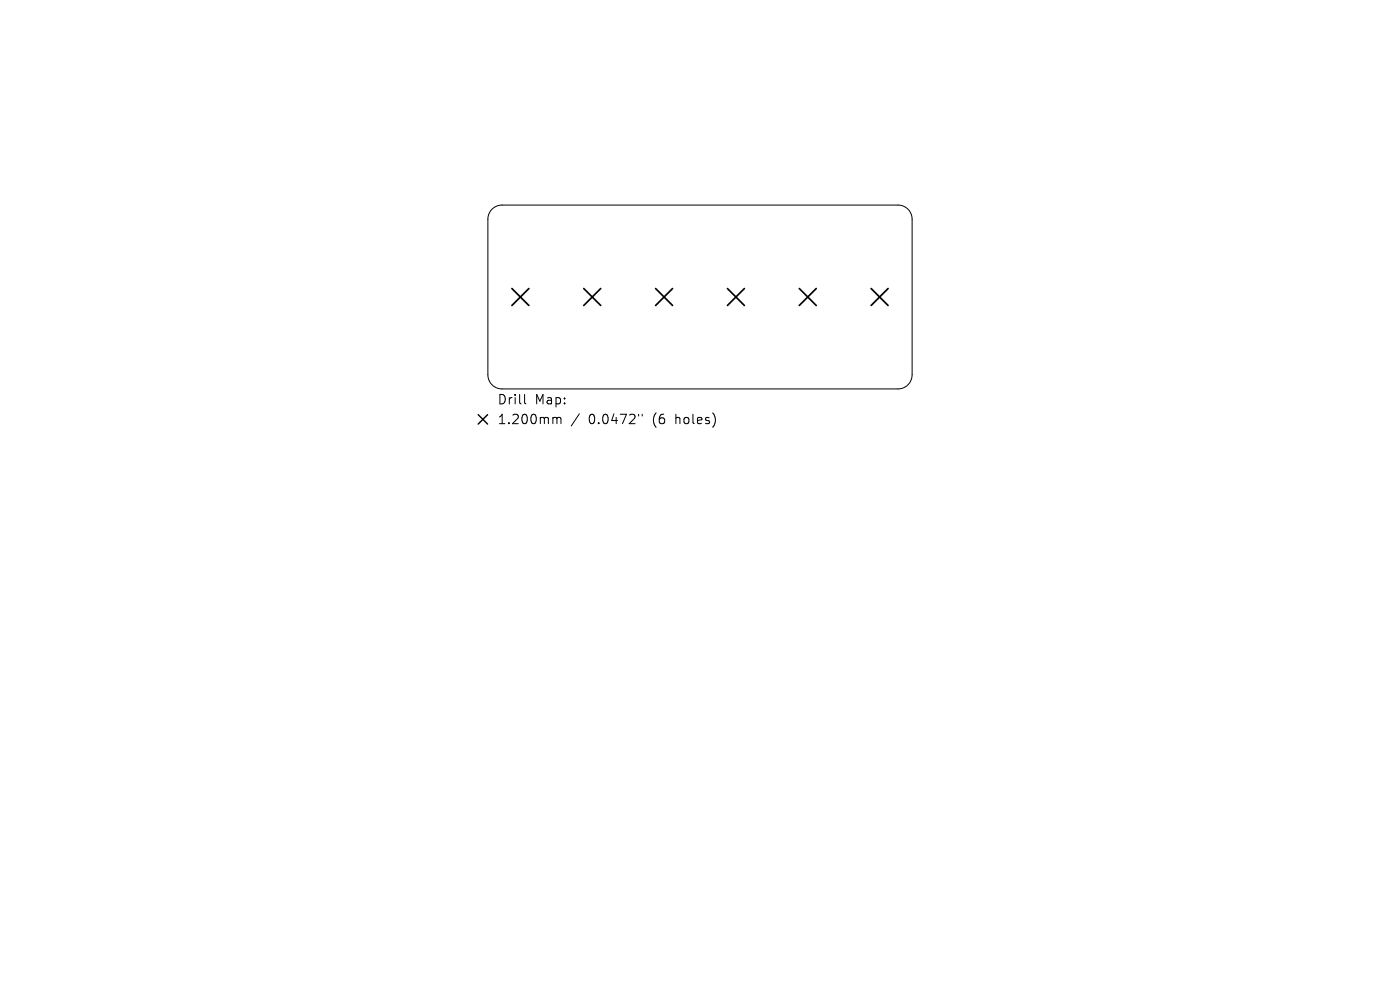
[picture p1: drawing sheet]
<svg xmlns="http://www.w3.org/2000/svg" width="297mm" height="210mm" viewBox="0 0 297 210" stroke-linecap="round" stroke-linejoin="round" font-family="sans-serif">
<defs><g id="words">
<g font-size="2.8">
<text x="105.4" y="86.1">Drill</text>
<text x="113.5" y="86.1">Map:</text>
<text x="105.4" y="90.3">1.200mm</text>
<text x="124.9" y="90.3">0.0472&quot;</text>
<text x="138.6" y="90.3">(6</text>
<text x="143.6" y="90.3">holes)</text>
</g>
</g></defs>
<path d="M104.4 44.4a3 3 0 0 1 2.1-.9h84a3 3 0 0 1 3 3v33a3 3 0 0 1-3 3h-84a3 3 0 0 1-3-3v-33a3 3 0 0 1 .9-2.1zM111.3 83.7v1.7l.3 .3M117.6 88.5h.3l.2 .3M118.1 88.8l.3-.3 .5 .1 .1 1.3M118.1 88.8v1.1M122.9 87.8l-1.7 2.6M135.5 87.9v.4M136.2 87.9v.4" fill="none" stroke="#000" stroke-width=".21"/>
<path d="M108.6 61.2l3.6 3.6M112.2 61.2l-3.6 3.6M123.8 61.2l3.6 3.6M127.4 61.2l-3.6 3.6M139.1 61.2l3.6 3.6M142.7 61.2l-3.6 3.6M154.3 61.2l3.6 3.6M157.9 61.2l-3.6 3.6M169.6 61.2l3.6 3.6M173.2 61.2l-3.6 3.6M184.8 61.2l3.6 3.6M188.4 61.2l-3.6 3.6" fill="none" stroke="#000" stroke-width=".36"/>
<path d="M101.4 88l2 2M103.4 88l-2 2" fill="none" stroke="#000" stroke-width=".3"/>
<use href="#words"/>
</svg>
